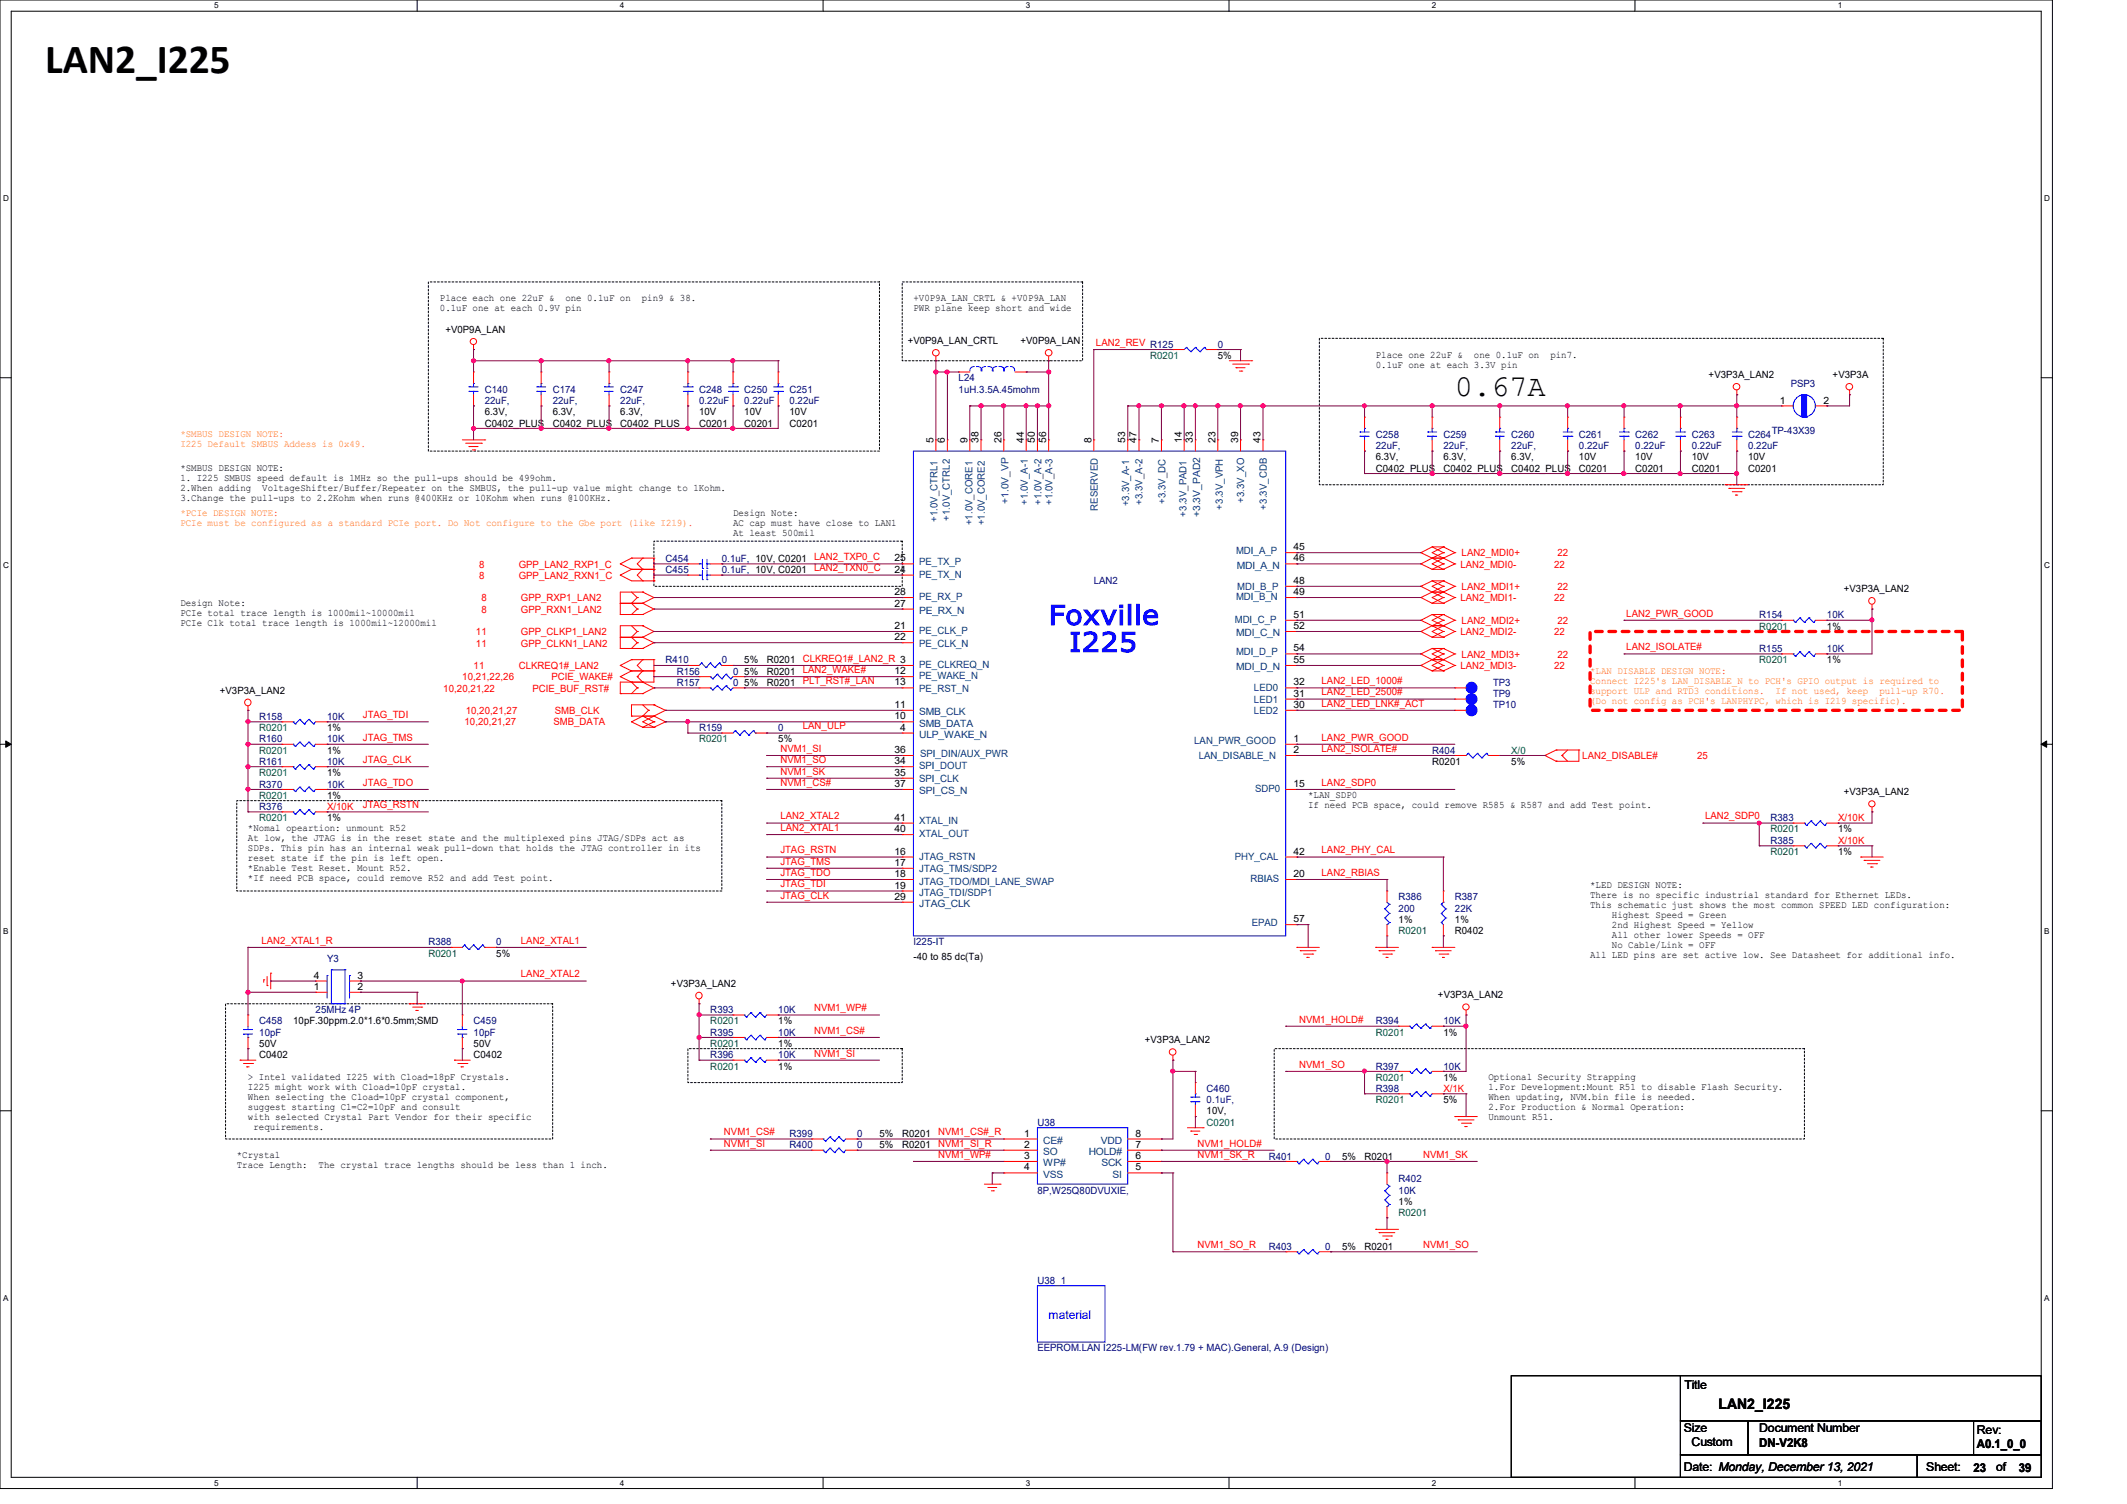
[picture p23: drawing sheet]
<svg xmlns="http://www.w3.org/2000/svg" width="297mm" height="210mm" viewBox="0 0 297 210" stroke-linecap="round" stroke-linejoin="round" font-family="sans-serif">
<defs><g id="words">
<text font-size="5.8" x="6.3" y="10.2">LAN2_I225</text>
<text font-size="4.2" x="203.2" y="55.3">0.67A</text>
<g font-size="3.8" fill="#00f">
<text x="146.4" y="87.2">Foxville</text>
<text x="149.3" y="91">I225</text>
</g>
<text font-size="2" x="240" y="196.7">LAN2_I225</text>
<text font-size="1.7" fill="#00f" x="146.4" y="184.2">material</text>
<g font-size="1.7">
<text x="235.2" y="194">Title</text>
<text x="235.1" y="199.9">Size</text>
<text x="236.2" y="202">Custom</text>
<text x="245.7" y="199.9">Document Number</text>
<text x="245.7" y="202">DN-V2K8</text>
<text x="276" y="200.2">Rev:</text>
<text x="276.1" y="202.2">A0.1_0_0</text>
<text x="235.1" y="205.4">Date: Monday, December 13, 2021</text>
<text x="269" y="205.4">Sheet:</text>
<text x="275.6" y="205.5">23</text>
<text x="278.7" y="205.4">of</text>
<text x="281.9" y="205.5">39</text>
</g>
<g font-size="1.4">
<text x="61.4" y="42.1">Place each one 22uF &amp;</text>
<text x="61.4" y="43.5">0.1uF one at each 0.9V pin</text>
<text x="62.2" y="46.5">+V0P9A_LAN</text>
<text x="78.9" y="42.1">one 0.1uF on</text>
<text x="89.6" y="42.1">pin9 &amp; 38.</text>
<text x="127.6" y="42.1">+V0P9A_LAN_CRTL &amp; +V0P9A_LAN</text>
<text x="127.6" y="43.5">PWR plane keep short and wide</text>
<text x="126.7" y="48.1">+V0P9A_LAN_CRTL</text>
<text x="142.5" y="48.1">+V0P9A_LAN</text>
<text x="170.1" y="50.1">5%</text>
<text x="192.1" y="50">Place one 22uF &amp;</text>
<text x="192.1" y="51.3">0.1uF one at each 3.3V pin</text>
<text x="205.8" y="50">one 0.1uF on</text>
<text x="216.5" y="50">pin7.</text>
<text x="238.6" y="52.8">+V3P3A_LAN2</text>
<text x="255.9" y="52.8">+V3P3A</text>
<text x="67.7" y="59.6">C0402_PLUS</text>
<text x="67.7" y="58">6.3V,</text>
<text x="77.2" y="59.6">C0402_PLUS</text>
<text x="77.2" y="58">6.3V,</text>
<text x="86.6" y="59.6">C0402_PLUS</text>
<text x="86.6" y="58">6.3V,</text>
<text x="97.6" y="58">10V</text>
<text x="97.6" y="59.6">C0201</text>
<text x="103.9" y="58">10V</text>
<text x="103.9" y="59.6">C0201</text>
<text x="110.2" y="58">10V</text>
<text x="110.2" y="59.6">C0201</text>
<text x="248.5" y="56.3">1</text>
<text x="254.6" y="56.3">2</text>
<text x="25.2" y="65.7">*SMBUS DESIGN NOTE:</text>
<text x="130.3" y="61.9" transform="rotate(-90 130.3 61.9)">5</text>
<text x="132" y="61.9" transform="rotate(-90 132 61.9)">6</text>
<text x="135.1" y="61.9" transform="rotate(-90 135.1 61.9)">9</text>
<text x="136.6" y="61.9" transform="rotate(-90 136.6 61.9)">38</text>
<text x="139.8" y="61.9" transform="rotate(-90 139.8 61.9)">26</text>
<text x="143" y="61.9" transform="rotate(-90 143 61.9)">44</text>
<text x="144.5" y="61.9" transform="rotate(-90 144.5 61.9)">50</text>
<text x="146.1" y="61.9" transform="rotate(-90 146.1 61.9)">56</text>
<text x="152.4" y="61.9" transform="rotate(-90 152.4 61.9)">8</text>
<text x="157.1" y="61.9" transform="rotate(-90 157.1 61.9)">53</text>
<text x="158.7" y="61.9" transform="rotate(-90 158.7 61.9)">47</text>
<text x="161.8" y="61.9" transform="rotate(-90 161.8 61.9)">7</text>
<text x="165" y="61.9" transform="rotate(-90 165 61.9)">14</text>
<text x="166.6" y="61.9" transform="rotate(-90 166.6 61.9)">33</text>
<text x="169.7" y="61.9" transform="rotate(-90 169.7 61.9)">23</text>
<text x="172.9" y="61.9" transform="rotate(-90 172.9 61.9)">39</text>
<text x="176" y="61.9" transform="rotate(-90 176 61.9)">43</text>
<text x="192.1" y="65.9">C0402_PLUS</text>
<text x="192.1" y="64.3">6.3V,</text>
<text x="201.6" y="65.9">C0402_PLUS</text>
<text x="201.6" y="64.3">6.3V,</text>
<text x="211" y="65.9">C0402_PLUS</text>
<text x="211" y="64.3">6.3V,</text>
<text x="220.5" y="64.3">10V</text>
<text x="220.5" y="65.9">C0201</text>
<text x="228.3" y="64.3">10V</text>
<text x="228.3" y="65.9">C0201</text>
<text x="236.2" y="64.3">10V</text>
<text x="236.2" y="65.9">C0201</text>
<text x="244.1" y="64.3">10V</text>
<text x="244.1" y="65.9">C0201</text>
<text x="25.2" y="67.1">1. I225 SMBUS speed default is 1MHz so the pull-ups should be 499ohm.</text>
<text x="25.2" y="68.5">2.When adding</text>
<text x="25.2" y="69.9">3.Change the pull-ups to 2.2Kohm when runs @400KHz or 10Kohm when runs @100KHz.</text>
<text x="36.6" y="68.5">VoltageShifter/Buffer/Repeater on the SMBUS, the pull-up value might change to 1Kohm.</text>
<text x="102.4" y="72">Design Note:</text>
<text x="102.4" y="73.4">AC cap must have close to LAN1</text>
<text x="102.4" y="74.8">At least 500mil</text>
<text x="180.6" y="76.8">45</text>
<text x="124.9" y="78.4">25</text>
<text x="124.9" y="80">24</text>
<text x="124.9" y="83.1">28</text>
<text x="180.6" y="78.4">46</text>
<text x="180.6" y="81.5">48</text>
<text x="180.6" y="83.1">49</text>
<text x="257.5" y="82.7">+V3P3A_LAN2</text>
<text x="25.2" y="84.6">Design Note:</text>
<text x="25.2" y="86">PCIe total trace length is 1000mil~10000mil</text>
<text x="25.2" y="87.4">PCIe Clk total trace length is 1000mil~12000mil</text>
<text x="124.9" y="84.7">27</text>
<text x="124.9" y="87.8">21</text>
<text x="124.9" y="89.4">22</text>
<text x="180.6" y="86.3">51</text>
<text x="180.6" y="87.8">52</text>
<text x="255.1" y="87.9">1%</text>
<text x="103.9" y="94.2">5%</text>
<text x="103.9" y="95.8">5%</text>
<text x="103.9" y="92.6">5%</text>
<text x="107.1" y="94.2">R0201</text>
<text x="107.1" y="95.8">R0201</text>
<text x="107.1" y="92.6">R0201</text>
<text x="124.9" y="94.1">12</text>
<text x="124.9" y="95.7">13</text>
<text x="180.6" y="91">54</text>
<text x="180.6" y="92.6">55</text>
<text x="180.6" y="95.7">32</text>
<text x="255.1" y="92.6">1%</text>
<text x="30.7" y="96.9">+V3P3A_LAN2</text>
<text x="124.9" y="98.8">11</text>
<text x="124.9" y="100.5">10</text>
<text x="180.6" y="98.8">30</text>
<text x="180.6" y="97.3">31</text>
<text x="45.7" y="102.1">1%</text>
<text x="45.7" y="105.2">1%</text>
<text x="108.7" y="103.7">5%</text>
<text x="124.9" y="105.2">36</text>
<text x="124.9" y="106.7">34</text>
<text x="125.7" y="102">4</text>
<text x="180.6" y="105.2">2</text>
<text x="180.6" y="103.6">1</text>
<text x="200" y="106.8">R0201</text>
<text x="211" y="106.8">5%</text>
<text x="45.7" y="111.5">1%</text>
<text x="45.7" y="108.4">1%</text>
<text x="124.9" y="108.3">35</text>
<text x="124.9" y="109.9">37</text>
<text x="180.6" y="109.9">15</text>
<text x="182.7" y="111.4">*LAN_SDP0</text>
<text x="182.7" y="112.8">If need PCB space, could remove R585 &amp; R587 and add Test point.</text>
<text x="257.5" y="111.1">+V3P3A_LAN2</text>
<text x="34.6" y="116.1">*Nomal opeartion: unmount R52</text>
<text x="34.6" y="117.5">At low, the JTAG is in the reset state and the multiplexed pins JTAG/SDPs act as</text>
<text x="34.6" y="118.9">SDPs. This pin has an internal weak pull-down that holds the JTAG controller in its</text>
<text x="45.7" y="114.7">1%</text>
<text x="124.9" y="116.2">40</text>
<text x="124.9" y="114.6">41</text>
<text x="124.9" y="119.3">16</text>
<text x="180.6" y="119.3">42</text>
<text x="256.7" y="116.2">1%</text>
<text x="256.7" y="119.4">1%</text>
<text x="34.6" y="120.3">reset state if the pin is left open.</text>
<text x="34.6" y="121.7">*Enable Test Reset. Mount R52.</text>
<text x="34.6" y="123.1">*If need PCB space, could remove R52 and add Test point.</text>
<text x="124.9" y="124.1">19</text>
<text x="124.9" y="125.6">29</text>
<text x="124.9" y="120.9">17</text>
<text x="124.9" y="122.5">18</text>
<text x="180.6" y="122.5">20</text>
<text x="222" y="123.9">*LED DESIGN NOTE:</text>
<text x="222" y="125.3">There is no specific industrial standard for Ethernet LEDs.</text>
<text x="180.6" y="128.8">57</text>
<text x="195.3" y="128.9">1%</text>
<text x="203.2" y="128.9">1%</text>
<text x="203.2" y="130.4">R0402</text>
<text x="222" y="126.7">This schematic just shows the most common SPEED LED configuration:</text>
<text x="225.1" y="128.1">Highest Speed = Green</text>
<text x="225.1" y="129.5">2nd Highest Speed = Yellow</text>
<text x="225.1" y="130.9">All other lower Speeds = OFF</text>
<text x="43.8" y="136.6">4</text>
<text x="49.9" y="136.6">3</text>
<text x="69.3" y="133.6">5%</text>
<text x="93.7" y="137.8">+V3P3A_LAN2</text>
<text x="127.6" y="134.1">-40 to 85 dc(Ta)</text>
<text x="222" y="133.7">All LED pins are set active low. See Datasheet for additional info.</text>
<text x="225.1" y="132.3">No Cable/Link = OFF</text>
<text x="40.9" y="143">10pF.30ppm.2.0*1.6*0.5mm;SMD</text>
<text x="43.8" y="138.2">1</text>
<text x="49.9" y="138.2">2</text>
<text x="108.7" y="143">1%</text>
<text x="200.8" y="139.4">+V3P3A_LAN2</text>
<text x="36.2" y="146.2">50V</text>
<text x="36.2" y="147.7">C0402</text>
<text x="66.1" y="146.2">50V</text>
<text x="66.1" y="147.7">C0402</text>
<text x="108.7" y="146.2">1%</text>
<text x="108.7" y="149.3">1%</text>
<text x="159.9" y="145.7">+V3P3A_LAN2</text>
<text x="201.6" y="144.6">1%</text>
<text x="34.6" y="150.7">&gt; Intel validated I225 with Cload=18pF Crystals.</text>
<text x="34.6" y="152.1">I225 might work with Cload=10pF crystal.</text>
<text x="34.6" y="153.5">When selecting the Cload=10pF crystal component,</text>
<text x="34.6" y="154.9">suggest starting C1=C2=10pF and consult</text>
<text x="168.5" y="155.6">10V,</text>
<text x="201.6" y="150.9">1%</text>
<text x="201.6" y="154">5%</text>
<text x="207.9" y="150.7">Optional Security Strapping</text>
<text x="207.9" y="152.1">1.For Development:Mount R51 to disable Flash Security.</text>
<text x="207.9" y="153.5">When updating, NVM.bin file is needed.</text>
<text x="207.9" y="154.9">2.For Production &amp; Normal Operation:</text>
<text x="33.1" y="161.8">*Crystal</text>
<text x="34.6" y="156.3">with selected Crystal Part Vendor for their specific</text>
<text x="35.4" y="157.7">requirements.</text>
<text x="122.8" y="158.8">5%</text>
<text x="122.8" y="160.4">5%</text>
<text x="126" y="158.8">R0201</text>
<text x="126" y="160.4">R0201</text>
<text x="143" y="158.7">1</text>
<text x="143" y="160.3">2</text>
<text x="143" y="161.8">3</text>
<text x="158.6" y="161.8">6</text>
<text x="158.6" y="160.3">7</text>
<text x="158.6" y="158.7">8</text>
<text x="187.4" y="161.9">5%</text>
<text x="190.5" y="161.9">R0201</text>
<text x="207.9" y="156.3">Unmount R51.</text>
<text x="33.1" y="163.2">Trace Length:</text>
<text x="44.5" y="163.2">The crystal trace lengths should be less than 1 inch.</text>
<text x="143" y="163.4">4</text>
<text x="158.6" y="163.4">5</text>
<text x="195.3" y="168.2">1%</text>
<text x="187.4" y="174.5">5%</text>
<text x="190.5" y="174.5">R0201</text>
</g>
<g font-size="1.4" fill="#000080">
<text x="133.9" y="53.3">L24</text>
<text x="170.1" y="48.6">0</text>
<text x="67.7" y="54.9">C140</text>
<text x="67.7" y="56.4">22uF,</text>
<text x="77.2" y="54.9">C174</text>
<text x="77.2" y="56.4">22uF,</text>
<text x="86.6" y="54.9">C247</text>
<text x="86.6" y="56.4">22uF,</text>
<text x="97.6" y="54.9">C248</text>
<text x="97.6" y="56.4">0.22uF</text>
<text x="103.9" y="54.9">C250</text>
<text x="103.9" y="56.4">0.22uF</text>
<text x="110.2" y="54.9">C251</text>
<text x="110.2" y="56.4">0.22uF</text>
<text x="133.9" y="54.9">1uH.3.5A.45mohm</text>
<text x="250.1" y="54.1">PSP3</text>
<text x="192.1" y="61.1">C258</text>
<text x="192.1" y="62.7">22uF,</text>
<text x="201.6" y="61.1">C259</text>
<text x="201.6" y="62.7">22uF,</text>
<text x="211" y="61.1">C260</text>
<text x="211" y="62.7">22uF,</text>
<text x="220.5" y="61.1">C261</text>
<text x="220.5" y="62.7">0.22uF</text>
<text x="228.3" y="61.1">C262</text>
<text x="228.3" y="62.7">0.22uF</text>
<text x="236.2" y="61.1">C263</text>
<text x="236.2" y="62.7">0.22uF</text>
<text x="244.1" y="61.1">C264</text>
<text x="244.1" y="62.7">0.22uF</text>
<text x="247.4" y="60.5">TP-43X39</text>
<text x="92.9" y="78.5">C454</text>
<text x="92.9" y="80.1">C455</text>
<text x="100.8" y="78.5">0.1uF, 10V, C0201</text>
<text x="100.8" y="80.1">0.1uF, 10V, C0201</text>
<text x="152.7" y="81.6">LAN2</text>
<text x="245.7" y="86.4">R154</text>
<text x="255.1" y="86.4">10K</text>
<text x="92.9" y="92.6">R410</text>
<text x="94.5" y="94.2">R156</text>
<text x="94.5" y="95.8">R157</text>
<text x="100.8" y="92.6">0</text>
<text x="102.4" y="94.2">0</text>
<text x="102.4" y="95.8">0</text>
<text x="208.5" y="95.8">TP3</text>
<text x="245.7" y="91.1">R155</text>
<text x="255.1" y="91.1">10K</text>
<text x="36.2" y="100.5">R158</text>
<text x="45.7" y="100.5">10K</text>
<text x="208.5" y="98.9">TP10</text>
<text x="208.5" y="97.4">TP9</text>
<text x="36.2" y="103.7">R160</text>
<text x="36.2" y="106.8">R161</text>
<text x="45.7" y="103.7">10K</text>
<text x="45.7" y="106.8">10K</text>
<text x="97.6" y="102.1">R159</text>
<text x="108.7" y="102.1">0</text>
<text x="200" y="105.2">R404</text>
<text x="36.2" y="113.1">R376</text>
<text x="36.2" y="110">R370</text>
<text x="45.7" y="110">10K</text>
<text x="247.2" y="114.7">R383</text>
<text x="247.2" y="117.9">R385</text>
<text x="195.3" y="125.7">R386</text>
<text x="203.2" y="125.7">R387</text>
<text x="59.8" y="132">R388</text>
<text x="69.3" y="132">0</text>
<text x="127.6" y="132">I225-IT</text>
<text x="195.3" y="127.3">200</text>
<text x="203.2" y="127.3">22K</text>
<text x="45.7" y="134.4">Y3</text>
<text x="36.2" y="143">C458</text>
<text x="44.1" y="141.5">25MHz 4P</text>
<text x="66.1" y="143">C459</text>
<text x="99.2" y="141.5">R393</text>
<text x="108.7" y="141.5">10K</text>
<text x="192.1" y="143">R394</text>
<text x="201.6" y="143">10K</text>
<text x="36.2" y="144.6">10pF</text>
<text x="66.1" y="144.6">10pF</text>
<text x="99.2" y="144.6">R395</text>
<text x="99.2" y="147.7">R396</text>
<text x="108.7" y="144.6">10K</text>
<text x="108.7" y="147.7">10K</text>
<text x="192.1" y="149.3">R397</text>
<text x="201.6" y="149.3">10K</text>
<text x="168.5" y="152.5">C460</text>
<text x="168.5" y="154">0.1uF,</text>
<text x="192.1" y="152.5">R398</text>
<text x="110.2" y="158.8">R399</text>
<text x="110.2" y="160.4">R400</text>
<text x="119.7" y="158.8">0</text>
<text x="119.7" y="160.4">0</text>
<text x="144.9" y="157.2">U38</text>
<text x="177.2" y="161.9">R401</text>
<text x="185" y="161.9">0</text>
<text x="144.9" y="166.7">8P,W25Q80DVUXIE,</text>
<text x="195.3" y="165.1">R402</text>
<text x="195.3" y="166.7">10K</text>
<text x="144.9" y="179.2">U38_1</text>
<text x="177.2" y="174.5">R403</text>
<text x="185" y="174.5">0</text>
<text x="144.9" y="188.7">EEPROM.LAN I225-LM(FW rev.1.79 + MAC).General, A.9 (Design)</text>
</g>
<g font-size="1.4" fill="#f00">
<text x="153" y="48.3">LAN2_REV R125</text>
<text x="204.1" y="77.7">LAN2_MDI0+</text>
<text x="217.5" y="77.7">22</text>
<text x="66.9" y="79.2">8</text>
<text x="66.9" y="80.8">8</text>
<text x="67.2" y="84">8</text>
<text x="72.4" y="79.2">GPP_LAN2_RXP1_C</text>
<text x="72.4" y="80.8">GPP_LAN2_RXN1_C</text>
<text x="72.7" y="84">GPP_RXP1_LAN2</text>
<text x="113.7" y="79.8">LAN2_TXN0_C</text>
<text x="113.7" y="78.2">LAN2_TXP0_C</text>
<text x="203.9" y="79.2">LAN2_MDI0-</text>
<text x="203.9" y="84">LAN2_MDI1-</text>
<text x="204.1" y="82.4">LAN2_MDI1+</text>
<text x="217" y="79.2">22</text>
<text x="217" y="84">22</text>
<text x="217.5" y="82.4">22</text>
<text x="66.5" y="88.7">11</text>
<text x="67.2" y="85.6">8</text>
<text x="72.7" y="88.7">GPP_CLKP1_LAN2</text>
<text x="72.7" y="85.6">GPP_RXN1_LAN2</text>
<text x="203.9" y="88.7">LAN2_MDI2-</text>
<text x="204.1" y="87.1">LAN2_MDI2+</text>
<text x="217" y="88.7">22</text>
<text x="217.5" y="87.1">22</text>
<text x="227.1" y="86.1">LAN2_PWR_GOOD</text>
<text x="64.6" y="95">10,21,22,26</text>
<text x="66.1" y="93.4">11</text>
<text x="66.5" y="90.3">11</text>
<text x="72.4" y="93.4">CLKREQ1#_LAN2</text>
<text x="72.7" y="90.3">GPP_CLKN1_LAN2</text>
<text x="77" y="95">PCIE_WAKE#</text>
<text x="112.1" y="94">LAN2_WAKE#</text>
<text x="112.1" y="95.5">PLT_RST#_LAN</text>
<text x="112.1" y="92.4">CLKREQ1#_LAN2_R 3</text>
<text x="184.5" y="95.5">LAN2_LED_1000#</text>
<text x="203.9" y="93.4">LAN2_MDI3-</text>
<text x="204.1" y="91.9">LAN2_MDI3+</text>
<text x="217" y="93.4">22</text>
<text x="217.5" y="91.9">22</text>
<text x="227.1" y="90.8">LAN2_ISOLATE#</text>
<text x="50.7" y="100.3">JTAG_TDI</text>
<text x="61.9" y="96.6">10,20,21,22</text>
<text x="64.9" y="101.3">10,20,21,27</text>
<text x="65" y="99.7">10,20,21,27</text>
<text x="74.3" y="96.6">PCIE_BUF_RST#</text>
<text x="77.3" y="101.3">SMB_DATA</text>
<text x="77.5" y="99.7">SMB_CLK</text>
<text x="112.1" y="101.9">LAN_ULP</text>
<text x="184.5" y="98.7">LAN2_LED_LNK#_ACT</text>
<text x="184.5" y="97.1">LAN2_LED_2500#</text>
<text x="50.7" y="103.4">JTAG_TMS</text>
<text x="50.7" y="106.6">JTAG_CLK</text>
<text x="109" y="105">NVM1_SI</text>
<text x="109" y="106.6">NVM1_SO</text>
<text x="184.5" y="103.4">LAN2_PWR_GOOD</text>
<text x="184.5" y="105">LAN2_ISOLATE#</text>
<text x="220.9" y="106">LAN2_DISABLE#</text>
<text x="237" y="106">25</text>
<text x="45.7" y="113.1">X/10K</text>
<text x="50.7" y="112.9">JTAG_RSTN</text>
<text x="50.7" y="109.7">JTAG_TDO</text>
<text x="109" y="108.2">NVM1_SK</text>
<text x="109" y="109.7">NVM1_CS#</text>
<text x="184.5" y="109.7">LAN2_SDP0</text>
<text x="109" y="119.2">JTAG_RSTN</text>
<text x="109" y="114.4">LAN2_XTAL2</text>
<text x="109" y="116">LAN2_XTAL1</text>
<text x="184.5" y="119.2">LAN2_PHY_CAL</text>
<text x="238.1" y="114.4">LAN2_SDP0</text>
<text x="256.7" y="114.7">X/10K</text>
<text x="256.7" y="117.9">X/10K</text>
<text x="109" y="120.7">JTAG_TMS</text>
<text x="109" y="122.3">JTAG_TDO</text>
<text x="109" y="123.9">JTAG_TDI</text>
<text x="109" y="125.5">JTAG_CLK</text>
<text x="184.5" y="122.3">LAN2_RBIAS</text>
<text x="36.5" y="131.8">LAN2_XTAL1_R</text>
<text x="72.7" y="131.8">LAN2_XTAL1</text>
<text x="72.7" y="136.5">LAN2_XTAL2</text>
<text x="113.7" y="141.2">NVM1_WP#</text>
<text x="181.4" y="142.8">NVM1_HOLD#</text>
<text x="113.7" y="147.5">NVM1_SI</text>
<text x="113.7" y="144.4">NVM1_CS#</text>
<text x="181.4" y="149.1">NVM1_SO</text>
<text x="201.6" y="152.5">X/1K</text>
<text x="101.1" y="160.1">NVM1_SI</text>
<text x="101.1" y="158.5">NVM1_CS#</text>
<text x="131" y="160.1">NVM1_SI_R</text>
<text x="131" y="158.5">NVM1_CS#_R</text>
<text x="131" y="161.7">NVM1_WP#</text>
<text x="167.2" y="160.1">NVM1_HOLD#</text>
<text x="167.2" y="161.7">NVM1_SK_R</text>
<text x="198.7" y="161.7">NVM1_SK</text>
<text x="167.2" y="174.3">NVM1_SO_R</text>
<text x="198.7" y="174.3">NVM1_SO</text>
</g>
<g font-size="1.4" fill="#008000">
<text x="160.6" y="50.1">R0201</text>
<text x="245.7" y="87.9">R0201</text>
<text x="245.7" y="92.6">R0201</text>
<text x="36.2" y="102.1">R0201</text>
<text x="36.2" y="105.2">R0201</text>
<text x="97.6" y="103.7">R0201</text>
<text x="211" y="105.2">X/0</text>
<text x="36.2" y="111.5">R0201</text>
<text x="36.2" y="108.4">R0201</text>
<text x="36.2" y="114.7">R0201</text>
<text x="247.2" y="116.2">R0201</text>
<text x="247.2" y="119.4">R0201</text>
<text x="195.3" y="130.4">R0201</text>
<text x="59.8" y="133.6">R0201</text>
<text x="99.2" y="143">R0201</text>
<text x="99.2" y="146.2">R0201</text>
<text x="99.2" y="149.3">R0201</text>
<text x="192.1" y="144.6">R0201</text>
<text x="192.1" y="150.9">R0201</text>
<text x="192.1" y="154">R0201</text>
<text x="168.5" y="157.2">C0201</text>
<text x="195.3" y="169.8">R0201</text>
</g>
<g font-size="1.4" fill="#ff8000">
<text x="25.2" y="61">*SMBUS DESIGN NOTE:</text>
<text x="25.2" y="62.4">I225 Default SMBUS Addess is 0x49.</text>
<text x="25.2" y="72">*PCIe DESIGN NOTE:</text>
<text x="25.2" y="73.4">PCIe must be configured as a standard PCIe port. Do Not configure to the Gbe port (like I219).</text>
<text x="222" y="94.1">*LAN DISABLE DESIGN NOTE:</text>
<text x="222" y="95.5">Connect I225's LAN_DISABLE_N to PCH's GPIO output is required to</text>
<text x="222" y="96.9">support ULP and RTD3 conditions.</text>
<text x="222" y="98.3">(Do not config as PCH's LANPHYPC, which is I219 specific).</text>
<text x="247.9" y="96.9">If not used, keep</text>
<text x="262.4" y="96.9">pull-up R70.</text>
</g>
<g font-size="1.4" fill="#004080">
<text x="140.8" y="70.4" transform="rotate(-90 140.8 70.4)">+1.0V_VP</text>
<text x="143.5" y="70.5" transform="rotate(-90 143.5 70.5)">+1.0V_A-1</text>
<text x="145.4" y="70.5" transform="rotate(-90 145.4 70.5)">+1.0V_A-2</text>
<text x="147" y="70.5" transform="rotate(-90 147 70.5)">+1.0V_A-3</text>
<text x="153.3" y="71.3" transform="rotate(-90 153.3 71.3)">RESERVED</text>
<text x="157.7" y="70.7" transform="rotate(-90 157.7 70.7)">+3.3V_A-1</text>
<text x="159.6" y="70.5" transform="rotate(-90 159.6 70.5)">+3.3V_A-2</text>
<text x="162.7" y="70.4" transform="rotate(-90 162.7 70.4)">+3.3V_DC</text>
<text x="170.8" y="71.2" transform="rotate(-90 170.8 71.2)">+3.3V_VPH</text>
<text x="173.7" y="70.2" transform="rotate(-90 173.7 70.2)">+3.3V_XO</text>
<text x="176.9" y="71.2" transform="rotate(-90 176.9 71.2)">+3.3V_CDB</text>
<text x="130.9" y="72.9" transform="rotate(-90 130.9 72.9)">+1.0V_CTRL1</text>
<text x="132.6" y="72.7" transform="rotate(-90 132.6 72.7)">+1.0V_CTRL2</text>
<text x="135.8" y="73.4" transform="rotate(-90 135.8 73.4)">+1.0V_CORE1</text>
<text x="137.5" y="73.4" transform="rotate(-90 137.5 73.4)">+1.0V_CORE2</text>
<text x="165.7" y="72.1" transform="rotate(-90 165.7 72.1)">+3.3V_PAD1</text>
<text x="167.6" y="72.2" transform="rotate(-90 167.6 72.2)">+3.3V_PAD2</text>
<text x="172.6" y="77.4">MDI_A_P</text>
<text x="128.4" y="79">PE_TX_P</text>
<text x="128.4" y="80.7">PE_TX_N</text>
<text x="128.4" y="83.8">PE_RX_P</text>
<text x="172.6" y="83.8">MDI_B_N</text>
<text x="172.7" y="79.4">MDI_A_N</text>
<text x="172.8" y="82.4">MDI_B_P</text>
<text x="128.4" y="85.7">PE_RX_N</text>
<text x="128.4" y="88.6">PE_CLK_P</text>
<text x="172.4" y="87">MDI_C_P</text>
<text x="172.6" y="88.9">MDI_C_N</text>
<text x="128.4" y="90.3">PE_CLK_N</text>
<text x="128.4" y="94.8">PE_WAKE_N</text>
<text x="128.4" y="93.3">PE_CLKREQ_N</text>
<text x="172.6" y="91.5">MDI_D_P</text>
<text x="172.6" y="93.6">MDI_D_N</text>
<text x="128.4" y="99.9">SMB_CLK</text>
<text x="128.4" y="101.5">SMB_DATA</text>
<text x="128.4" y="96.6">PE_RST_N</text>
<text x="175.1" y="99.7">LED2</text>
<text x="175.1" y="98.2">LED1</text>
<text x="175.1" y="96.4">LED0</text>
<text x="128.4" y="103">ULP_WAKE_N</text>
<text x="128.4" y="107.4">SPI_DOUT</text>
<text x="128.5" y="105.7">SPI_DIN/AUX_PWR</text>
<text x="166.8" y="103.8">LAN_PWR_GOOD</text>
<text x="167.4" y="106">LAN_DISABLE_N</text>
<text x="128.4" y="110.9">SPI_CS_N</text>
<text x="128.4" y="109.2">SPI_CLK</text>
<text x="175.3" y="110.6">SDP0</text>
<text x="128.4" y="116.9">XTAL_OUT</text>
<text x="128.4" y="115">XTAL_IN</text>
<text x="128.4" y="125.1">JTAG_TDI/SDP1</text>
<text x="128.4" y="121.8">JTAG_TMS/SDP2</text>
<text x="128.4" y="123.5">JTAG_TDO/MDI_LANE_SWAP</text>
<text x="128.4" y="120.1">JTAG_RSTN</text>
<text x="172.4" y="120.1">PHY_CAL</text>
<text x="174.6" y="123.2">RBIAS</text>
<text x="128.4" y="126.7">JTAG_CLK</text>
<text x="174.8" y="129.3">EPAD</text>
<text x="145.7" y="159.7">CE#</text>
<text x="145.7" y="161.3">SO</text>
<text x="152" y="161.3">HOLD#</text>
<text x="153.7" y="159.7">VDD</text>
<text x="145.7" y="162.9">WP#</text>
<text x="145.7" y="164.5">VSS</text>
<text x="153.8" y="162.9">SCK</text>
<text x="155.4" y="164.5">SI</text>
</g>
<g font-size="1.1">
<text x="29.9" y="1.1">5</text>
<text x="86.6" y="1.1">4</text>
<text x="143.3" y="1.1">3</text>
<text x="199.9" y="1.1">2</text>
<text x="256.6" y="1.1">1</text>
<text x=".4" y="28.1">D</text>
<text x="285.5" y="28.1">D</text>
<text x=".4" y="79.3">C</text>
<text x="285.5" y="79.3">C</text>
<text x=".4" y="130.5">B</text>
<text x="285.5" y="130.5">B</text>
<text x=".4" y="181.7">A</text>
<text x="285.5" y="181.7">A</text>
<text x="29.9" y="207.4">5</text>
<text x="86.6" y="207.4">4</text>
<text x="143.3" y="207.4">3</text>
<text x="199.9" y="207.4">2</text>
<text x="256.6" y="207.4">1</text>
</g>
</g></defs>
<path d="M0 0h286.6v207.9h-286.6zM1.6 1.6h283.4v204.7h-283.4z" fill="none" stroke="#000" stroke-width=".14"/>
<g fill="#fff">
<path d="M29.9 .2h.6v1.2h-.6z"/>
<path d="M29.9 206.5h.6v1.1h-.6z"/>
</g>
<path d="M58.3 0v1.6M58.3 206.3v1.6" fill="none" stroke="#000" stroke-width=".14"/>
<g fill="#fff">
<path d="M86.6 .2h.6v1.2h-.6z"/>
<path d="M86.6 206.5h.6v1.1h-.6z"/>
</g>
<path d="M114.9 0v1.6M114.9 206.3v1.6" fill="none" stroke="#000" stroke-width=".14"/>
<g fill="#fff">
<path d="M143.3 .2h.5v1.2h-.5z"/>
<path d="M143.3 206.5h.5v1.1h-.5z"/>
</g>
<path d="M171.6 0v1.6M171.6 206.3v1.6" fill="none" stroke="#000" stroke-width=".14"/>
<g fill="#fff">
<path d="M199.9 .2h.6v1.2h-.6z"/>
<path d="M199.9 206.5h.6v1.1h-.6z"/>
</g>
<path d="M228.3 0v1.6M228.3 206.3v1.6" fill="none" stroke="#000" stroke-width=".14"/>
<g fill="#fff">
<path d="M256.6 .2h.6v1.2h-.6z"/>
<path d="M256.6 206.5h.6v1.1h-.6z"/>
<path d="M.4 27.1h.8v1.2h-.8z"/>
<path d="M285.5 27.1h.7v1.2h-.7z"/>
<path d="M.4 78.3h.8v1.2h-.8z"/>
<path d="M285.5 78.3h.7v1.2h-.7z"/>
</g>
<path d="M0 52.7h1.6M285 52.7h1.6" fill="none" stroke="#000" stroke-width=".14"/>
<g fill="#fff">
<path d="M.4 129.5h.7v1.2h-.7z"/>
<path d="M285.5 129.5h.7v1.2h-.7z"/>
</g>
<path d="M0 103.9h1.6M285 103.9h1.6" fill="none" stroke="#000" stroke-width=".14"/>
<path d="M.8 103.5l.8 .4-.8 .5zM285 103.9l.8-.4v.9z" fill="#000" stroke="#000" stroke-width=".14"/>
<g fill="#fff">
<path d="M.4 180.7h.7v1.2h-.7z"/>
<path d="M285.5 180.7h.7v1.2h-.7z"/>
</g>
<path d="M0 155.1h1.6M285 155.1h1.6M211 192.1h23.7v14.2h-23.7zM234.7 198.4h9.4v4.8h-9.4zM234.7 192.1h50.3v6.3h-50.3zM244.1 198.4h40.9v4.8h-40.9zM275.6 198.4h9.4v4.8h-9.4zM234.7 203.2h33v3.1h-33zM267.7 203.2h17.3v3.1h-17.3z" fill="none" stroke="#000" stroke-width=".14"/>
<path d="M59.8 39.4h63v23.6h-63zM126 39.4h25.2v11h-25.2zM184.2 47.2h78.8v20.5h-78.8zM91.3 75.6h34.7v6.3h-34.7zM33.1 111.8h67.7v12.6h-67.7zM31.5 140.2h45.7v18.8h-45.7zM96.1 146.4h29.9v4.8h-29.9zM177.9 146.4h74.1v12.6h-74.1z" fill="none" stroke="#000" stroke-width=".14" stroke-dasharray=".3"/>
<path d="M222 88.2h52v11h-52z" fill="none" stroke="#f00" stroke-width=".47" stroke-dasharray=".9 .9"/>
<g fill="none" stroke="#f00" stroke-width=".14">
<path d="M66.1 48.8h.1M66.1 56.7h.1M66.1 51.9h.1M66.1 48.2v.6M66.1 51.9v1.7M66.1 55.1v1.6M75.6 56.7h.1M75.6 51.9h.1M75.6 51.9v1.7M75.6 55.1v1.6M85 56.7h.1M85 51.9h.1"/>
<path d="M85 51.9v1.7M85 55.1v1.6M96.1 56.7h.1M96.1 51.9h.1M96.1 51.9v1.7M96.1 55.1v1.6M102.4 56.7h.1M102.4 51.9h.1M102.4 51.9v1.7M102.4 55.1v1.6M108.7 56.7h.1M108.7 51.9h.1"/>
<path d="M108.7 51.9v1.7M108.7 55.1v1.6M130.7 50.4h.1M130.7 49.7v.7M133.9 51.9h.1M133.9 51.9h1.5M141.7 51.9h1.6M143.3 51.9h.1M146.4 50.4h.1M146.4 49.7v.7M163.8 48.8h.1M163.8 48.8h1.6"/>
<path d="M168.5 48.8h1.6M170.1 48.8h.1M171.7 50.4h3.1M172.1 50.8h2.2M172.6 51.4h.1M172.6 51.4h1.3M173.1 51.8h.3M173.4 51.8h.1M174.3 50.8h.1M174.8 50.4h.1M190.5 58.3h.1M190.5 58.3v1.5"/>
<path d="M200 58.3h.1M200 58.3v1.5M209.4 58.3h.1M209.4 58.3v1.5M218.9 58.3h.1M218.9 58.3v1.5M226.8 58.3h.1M226.8 58.3v1.5M234.7 58.3h.1M234.7 58.3v1.5M242.5 55.1h.1M242.5 58.3h.1"/>
<path d="M242.5 54.5v.6M242.5 58.3v1.5M248.8 56.7h.1M248.8 56.7h1.6M253.5 56.7h1.6M255.1 56.7h.1M258.3 55.1h.1M258.3 54.5v.6M64.6 61.4h3.1M65 61.9h2.2M65.5 62.4h.1M65.5 62.4h1.3"/>
<path d="M66 62.8h.3M66.3 62.8h.1M67.2 61.9h.1M67.7 61.4h.1M86.6 78.7h.1M86.6 78.7l1.6 .8M88.2 77.9h.1M88.2 79.5h.1M88.2 77.9h3.1M88.2 79.5h3.1M88.2 77.9l-1.6 .8M88.2 79.5l-1.6 .8"/>
<path d="M89.7 79.5h.1M89.7 77.9h.1M89.7 77.9l-.7 .8 .7 .8M89.7 79.5l-.7 .8 .7 .8M91.3 79.5h.1M91.3 77.9h.1M91.3 77.9v3.2M96.1 78.7h.1M96.1 78.7h1.5M99.2 78.7h1.6M100.8 78.7h.1M126 78.7h.1"/>
<path d="M126 78.7h1.6M130.7 61.4h.1M130.7 61.4v1.6M132.3 61.4h.1M132.3 61.4v1.6M135.4 61.4h.1M135.4 61.4v1.6M137 61.4h.1M137 61.4v1.6M140.2 61.4h.1M140.2 61.4v1.6M143.3 61.4h.1"/>
<path d="M143.3 61.4v1.6M144.9 61.4h.1M144.9 61.4v1.6M146.4 61.4h.1M146.4 61.4v1.6M152.7 61.4h.1M152.7 61.4v1.6M157.5 61.4h.1M157.5 61.4v1.6M159 61.4h.1M159 61.4v1.6M162.2 61.4h.1"/>
<path d="M162.2 61.4v1.6M165.4 61.4h.1M165.4 61.4v1.6M166.9 61.4h.1M166.9 61.4v1.6M170.1 61.4h.1M170.1 61.4v1.6M173.2 61.4h.1M173.2 61.4v1.6M176.4 61.4h.1M176.4 61.4v1.6M179.5 78.7h1.6"/>
<path d="M179.5 77.2h1.6M181.1 77.2h.1M181.1 78.7h.1M190.5 63h.1M190.5 61.4v1.6M198.4 77.2h.1M198.4 78.7h.1M198.4 77.2l1.6 .7M198.4 78.7l1.6 .8M200 77.9h.1M200 76.4h.1M200 79.5h.1"/>
<path d="M200 63h.1M200 77.9h1.5M200 76.4h1.5M200 76.4l-1.6 .8M200 76.4l1.5 .8M200 79.5h1.5M200 77.9l-1.6 .8M200 77.9l1.5 .8M200 61.4v1.6M201.5 76.4h.1M201.5 77.9h.1M201.5 77.2h.1"/>
<path d="M201.5 79.5h.1M201.5 78.7h.1M201.5 76.4l1.7 .8M201.5 76.4l-1.5 .8 1.5 .7M201.5 77.2l-1.5 .7M201.5 77.9l1.7 .8M201.5 77.9l-1.5 .8 1.5 .8M201.5 78.7l-1.5 .8M203.2 77.2h.1M203.2 78.7h.1M203.2 77.2l-1.7 .7M203.2 78.7l-1.7 .8"/>
<path d="M209.4 63h.1M209.4 61.4v1.6M218.9 63h.1M218.9 61.4v1.6M226.8 63h.1M226.8 61.4v1.6M234.7 63h.1M234.7 61.4v1.6M240.9 67.7h.1M240.9 67.7h3.2M241.4 68.2h.1M241.4 68.2h2.2"/>
<path d="M241.9 68.7h1.2M242.4 69.1h.1M242.4 69.1h.3M242.5 63h.1M242.5 61.4v1.6M243.1 68.7h.1M34.6 99.2h.1M34.6 98.6v.6M86.6 94.5h.1M86.6 92.9h.1M86.6 89h.1M86.6 90.6h.1"/>
<path d="M86.6 84.2h.1M86.6 85.8h.1M86.6 80.3h.1M86.6 96.9h.1M86.6 80.3l1.6 .8h3.1M86.6 84.2h3.1M86.6 85.8h3.1M86.6 89h3.1M86.6 90.6h3.1M86.6 94.5l1.6 .7M86.6 92.9l1.6 .8M86.6 96.9h3.1"/>
<path d="M88.2 95.2h.1M88.2 93.7h.1M88.2 92.1h.1M88.2 100h.1M88.2 92.1h3.1M88.2 93.7h3.1M88.2 93.7l-1.6 .8M88.2 92.1l-1.6 .8M88.2 87.4l.8 .8M88.2 82.7l.8 .7M88.2 95.2l.8 .9M88.2 100h3.1"/>
<path d="M89 94.5h.1M89 88.2h.1M89 89.7h.1M89 83.4h.1M89 85h.1M89 96.1h.1M89 94.5l.7 .7M89 88.2l-.8 .8 .8 .7M89 89.7l-.8 .9M89 83.4l-.8 .8 .8 .8M89 85l-.8 .8M89 96.1l-.8 .8"/>
<path d="M89.7 93.7h.1M89.7 92.1h.1M89.7 87.4h.1M89.7 89h.1M89.7 90.6h.1M89.7 82.7h.1M89.7 84.2h.1M89.7 85.8h.1M89.7 81.1h.1M89.7 95.2h.1M89.7 96.9h.1M89.7 100h.1"/>
<path d="M89.7 82.7h-3.1v3.1M89.7 87.4h-3.1v3.2M89.7 93.7l-.7 .8M89.7 92.1l-.7 .8 .7 .8M89.7 87.4l1.6 .8M89.7 89l1.6 .7M89.7 82.7l1.6 .7M89.7 84.2l1.6 .8M89.7 95.2l1.6 .9M89.7 98.4l.9 .8M89.7 100l-1.5 .8M89.7 100l1.6 .8"/>
<path d="M90.6 99.2h.1M90.6 99.2l-.9 .8M91.3 93.7h.1M91.3 92.1h.1M91.3 88.2h.1M91.3 89.7h.1M91.3 83.4h.1M91.3 85h.1M91.3 81.1h.1M91.3 96.1h.1M91.3 98.4h.1M91.3 100h.1"/>
<path d="M91.3 92.1v3.1h-4.7v1.7M91.3 88.2l-1.6 .8M91.3 89.7l-1.6 .9M91.3 83.4l-1.6 .8M91.3 85l-1.6 .8M91.3 96.1l-1.6 .8M91.3 98.4h-3.1v1.6M91.3 98.4l1.6 .8M91.3 100l1.6 .8M91.3 100l-1.6 .8 1.6 .8M92.9 99.2h.1M92.9 99.2l-1.6 .8"/>
<path d="M96.1 80.3h.1M96.1 92.9h.1M96.1 80.3h1.5M96.1 92.9h1.5M97.6 94.5h.1M97.6 96.1h.1M97.6 94.5h1.6M97.6 96.1h1.6M99.2 80.3h1.6M100.8 80.3h.1M100.8 92.9h1.6M102.4 92.9h.1"/>
<path d="M102.4 94.5h1.5M102.4 96.1h1.5M103.9 94.5h.1M103.9 96.1h.1M126 99.2h.1M126 80.3h.1M126 83.4h.1M126 85h.1M126 88.2h.1M126 89.7h.1M126 94.5h.1M126 96.1h.1"/>
<path d="M126 92.9h.1M126 80.3h1.6M126 94.5h1.6M126 96.1h1.6M126 83.4h1.6M126 88.2h1.6M126 92.9h1.6M126 99.2h1.6M126 85h1.6M126 89.7h1.6M179.5 86.6h1.6M179.5 96.1h1.6"/>
<path d="M179.5 81.9h1.6M179.5 83.4h1.6M179.5 88.2h1.6M179.5 91.3h1.6M179.5 92.9h1.6M179.5 99.2h1.6M179.5 97.6h1.6M181.1 81.9h.1M181.1 83.4h.1M181.1 86.6h.1M181.1 88.2h.1M181.1 91.3h.1"/>
<path d="M181.1 92.9h.1M181.1 99.2h.1M181.1 97.6h.1M181.1 96.1h.1M198.4 81.9h.1M198.4 83.4h.1M198.4 86.6h.1M198.4 88.2h.1M198.4 91.3h.1M198.4 92.9h.1M198.4 81.9l1.6 .8M198.4 83.4l1.6 .8"/>
<path d="M198.4 86.6l1.6 .8M198.4 88.2l1.6 .8M198.4 91.3l3.1 1.6M198.4 92.9l1.6 .8M200 82.7h.1M200 81.1h.1M200 84.2h.1M200 87.4h.1M200 85.8h.1M200 89h.1M200 92.1h.1M200 90.6h.1"/>
<path d="M200 93.7h.1M200 82.7h1.5M200 81.1h1.5M200 81.1l-1.6 .8M200 81.1l1.5 .8M200 84.2h1.5M200 82.7l-1.6 .7M200 82.7l1.5 .7M200 87.4h1.5M200 85.8h1.5M200 85.8l-1.6 .8M200 85.8l1.5 .8"/>
<path d="M200 89h1.5M200 87.4l-1.6 .8M200 87.4l1.5 .8M200 92.1h1.5M200 90.6h1.5M200 90.6l-1.6 .7M200 90.6l1.5 .7M200 93.7h1.5M201.5 81.1h.1M201.5 82.7h.1M201.5 81.9h.1M201.5 84.2h.1"/>
<path d="M201.5 83.4h.1M201.5 85.8h.1M201.5 87.4h.1M201.5 86.6h.1M201.5 89h.1M201.5 88.2h.1M201.5 90.6h.1M201.5 92.1h.1M201.5 91.3h.1M201.5 93.7h.1M201.5 92.9h.1M201.5 81.1l1.7 .8"/>
<path d="M201.5 81.1l-1.5 .8 1.5 .8M201.5 81.9l-1.5 .8M201.5 82.7l1.7 .7M201.5 82.7l-1.5 .7 1.5 .8M201.5 83.4l-1.5 .8M201.5 85.8l1.7 .8M201.5 85.8l-1.5 .8 1.5 .8M201.5 86.6l-1.5 .8M201.5 87.4l1.7 .8M201.5 87.4l-1.5 .8 1.5 .8M201.5 88.2l-1.5 .8M201.5 90.6l1.7 .7"/>
<path d="M201.5 90.6l-1.5 .7 1.5 .8M201.5 91.3l-3.1 1.6M201.5 92.1l1.7 .8M201.5 92.1l-1.5 .8 1.5 .8M201.5 92.9l-1.5 .8M203.2 81.9h.1M203.2 83.4h.1M203.2 86.6h.1M203.2 88.2h.1M203.2 91.3h.1M203.2 92.9h.1M203.2 96.1h.1"/>
<path d="M203.2 99.2h.1M203.2 97.6h.1M203.2 81.9l-1.7 .8M203.2 83.4l-1.7 .8M203.2 86.6l-1.7 .8M203.2 88.2l-1.7 .8M203.2 91.3l-1.7 .8M203.2 92.9l-1.7 .8M203.2 96.1h1.5M203.2 99.2h1.5M203.2 97.6h1.5M248.8 86.6h.1"/>
<path d="M248.8 91.3h.1M248.8 86.6h1.6M248.8 91.3h1.6M253.5 86.6h1.6M253.5 91.3h1.6M255.1 86.6h.1M255.1 91.3h.1M261.4 85h.1M261.4 84.4v.6M39.4 113.4h.1M39.4 110.2h.1M39.4 100.8h.1"/>
<path d="M39.4 103.9h.1M39.4 107.1h.1M39.4 113.4h1.5M39.4 110.2h1.5M39.4 100.8h1.5M39.4 103.9h1.5M39.4 107.1h1.5M44.1 113.4h1.6M44.1 110.2h1.6M44.1 100.8h1.6M44.1 103.9h1.6M44.1 107.1h1.6"/>
<path d="M45.7 113.4h.1M45.7 110.2h.1M45.7 100.8h.1M45.7 103.9h.1M45.7 107.1h.1M88.2 100.8h.1M88.2 100.8l1.5 .8M89.7 101.6h.1M89.7 101.6h1.6M91.3 101.6h.1M91.3 100.8h.1M91.3 100.8l-1.6 .8"/>
<path d="M92.9 100.8h.1M92.9 100.8l-1.6 .8M100.8 102.4h.1M100.8 102.4h1.6M105.5 102.4h1.6M107.1 102.4h.1M126 100.8h.1M126 102.4h.1M126 116.5h.1M126 114.9h.1M126 108.7h.1M126 105.5h.1"/>
<path d="M126 110.2h.1M126 119.7h.1M126 107.1h.1M126 119.7h1.6M126 110.2h1.6M126 100.8h1.6M126 114.9h1.6M126 107.1h1.6M126 102.4h1.6M126 116.5h1.6M126 105.5h1.6M126 108.7h1.6"/>
<path d="M179.5 119.7h1.6M179.5 110.2h1.6M179.5 103.9h1.6M179.5 105.5h1.6M181.1 105.5h.1M181.1 103.9h.1M181.1 119.7h.1M181.1 110.2h.1M203.2 105.5h.1M203.2 105.5h1.5M207.9 105.5h1.5M209.4 105.5h.1"/>
<path d="M215.7 105.5h.1M215.7 105.5l1.6 .8M217.3 106.3h.1M217.3 104.7h.1M217.3 104.7h3.2M217.3 104.7l-1.6 .8M218.1 105.5h.1M218.1 105.5l.8 .8M218.9 104.7l-.8 .8M220.5 104.7h.1M220.5 104.7v1.6h-3.2M250.4 114.9h.1"/>
<path d="M250.4 118.1h.1M250.4 114.9h1.6M250.4 118.1h1.6M255.1 114.9h1.6M255.1 118.1h1.6M256.7 114.9h.1M256.7 118.1h.1M259.8 119.7h.1M259.8 119.7h3.2M261.4 113.4h.1M261.4 112.7v.7M36.8 136.8h.1"/>
<path d="M36.8 136.8v.4M37.3 137.6h.1M37.3 136.4v1.2M37.8 135.9h.1M37.8 135.9v2.2M44.1 138.6h.1M44.1 137h.1M44.1 138.6h1.6M44.1 137h1.6M48.8 138.6h1.6M48.8 137h1.6M50.4 137h.1"/>
<path d="M50.4 138.6h.1M63 132.3h.1M63 132.3h1.6M67.7 132.3h1.6M69.3 132.3h.1M97.6 139.5v.7M126 124.4h.1M126 126h.1M126 121.2h.1M126 122.8h.1M126 124.4h1.6M126 126h1.6"/>
<path d="M126 122.8h1.6M126 121.2h1.6M179.5 129.1h1.6M179.5 122.8h1.6M181.1 132.3h.1M181.1 129.1h.1M181.1 122.8h.1M181.1 132.3h3.1M181.6 132.8h.1M181.6 132.8h2.2M182 133.2h1.3M182.5 133.7h.1"/>
<path d="M182.5 133.7h.3M183.3 133.2h.1M192.1 132.3h.1M192.1 132.3h3.2M192.6 132.8h.1M192.6 132.8h2.2M193.1 133.2h1.2M193.5 133.7h.1M193.5 133.7h.3M193.7 124.4h.1M193.7 130.7h.1M193.7 124.4v1.6"/>
<path d="M193.7 129.1v1.6M194.3 133.2h.1M200 132.3h.1M200 132.3h3.2M200.4 132.8h.1M200.4 132.8h2.2M201 133.2h1.2M201.4 133.7h.1M201.4 133.7h.3M201.5 130.7h.1M201.5 124.4h.1M201.5 124.4v1.6"/>
<path d="M201.5 129.1v1.6M202.2 133.2h.1M260.3 120.1h.1M260.3 120.1h2.2M260.8 120.6h1.2M261.2 121.1h.1M261.2 121.1h.4M262 120.6h.1M33.5 148h.1M33.5 148h2.2M34 148.5h1.3M34.5 149h.1"/>
<path d="M34.5 149h.3M34.6 141.7h.1M34.6 146.4h.1M34.6 141.7v1.6M34.6 144.9v1.5M35.3 148.5h.1M57.1 140.2h.1M57.1 140.2h2.3M57.6 140.6h1.3M58.1 141.1h.1M58.1 141.1h.3M58.9 140.6h.1"/>
<path d="M63.5 148h.1M63.5 148h2.2M63.9 148.5h1.3M64.4 149h.1M64.4 149h.3M64.6 141.7h.1M64.6 146.4h.1M64.6 141.7v1.6M64.6 144.9v1.5M65.2 148.5h.1M97.6 140.2h.1M102.4 141.7h.1"/>
<path d="M102.4 144.9h.1M102.4 148h.1M102.4 148h1.5M102.4 141.7h1.5M102.4 144.9h1.5M107.1 148h1.6M107.1 141.7h1.6M107.1 144.9h1.6M108.7 141.7h.1M108.7 144.9h.1M108.7 148h.1M113.4 159h.1"/>
<path d="M113.4 159h1.5M118.1 159h1.6M119.7 159h.1M140.2 159h.1M140.2 159h4.7M157.5 159h4.7M162.2 159h.1M163.8 148h.1M163.8 147.4v.6M165.8 157.5h2.2M166.3 157.9h.1M166.3 157.9h1.3"/>
<path d="M166.8 158.4h.3M166.9 155.9h.1M166.9 151.2h.1M166.9 151.2v1.5M166.9 154.3v1.6M167.1 158.4h.1M168 157.5h.1M195.3 149.6h.1M195.3 143.3h.1M195.3 152.7h.1M195.3 149.6h1.5M195.3 143.3h1.5"/>
<path d="M195.3 152.7h1.5M200 149.6h1.5M200 143.3h1.5M200 152.7h1.5M201.5 149.6h.1M201.5 143.3h.1M201.5 152.7h.1M203.2 155.9h.1M203.2 155.9h3.1M203.6 156.4h.1M203.6 156.4h2.2M204.1 156.8h1.3"/>
<path d="M204.6 157.3h.1M204.6 157.3h.3M204.7 141.7h.1M204.7 141.1v.6M205.4 156.8h.1M113.4 160.6h.1M113.4 160.6h1.5M118.1 160.6h1.6M119.7 160.6h.1M137.5 165.4h2.2M138 165.8h.1M138 165.8h1.2"/>
<path d="M138.4 166.3h.3M138.7 166.3h.1M139.7 165.4h.1M140.2 160.6h.1M140.2 162.2h.1M140.2 163.8h.1M140.2 162.2h4.7M140.2 160.6h4.7M140.2 163.8h4.7M157.5 162.2h4.7M157.5 160.6h4.7M157.5 163.8h4.7"/>
<path d="M162.2 163.8h.1M162.2 162.2h.1M162.2 160.6h.1M179.5 162.2h.1M179.5 174.8h.1M179.5 162.2h1.6M179.5 174.8h1.6M184.2 162.2h1.6M184.2 174.8h1.6M185.8 162.2h.1M185.8 174.8h.1M192.1 171.7h.1"/>
<path d="M192.1 171.7h3.2M192.6 172.1h.1M192.6 172.1h2.2M193.1 172.6h1.2M193.5 173.1h.1M193.5 173.1h.3M193.7 163.8h.1M193.7 170.1h.1M193.7 163.8v1.6M193.7 168.5v1.6M194.3 172.6h.1"/>
<circle cx="66.1" cy="47.7" r=".43"/>
<circle cx="130.7" cy="49.3" r=".46"/>
<circle cx="146.4" cy="49.3" r=".46"/>
<circle cx="242.5" cy="54" r=".46"/>
<circle cx="258.2" cy="54" r=".46"/>
<circle cx="34.6" cy="98.1" r=".46"/>
<circle cx="261.4" cy="83.9" r=".46"/>
<circle cx="261.4" cy="112.2" r=".43"/>
<circle cx="97.6" cy="139" r=".46"/>
<circle cx="163.8" cy="146.9" r=".46"/>
<circle cx="204.7" cy="140.6" r=".43"/>
</g>
<g fill="none" stroke="#00f" stroke-width=".14">
<path d="M65.5 54h.1M65.5 54.7h.1M65.5 54h1.3M65.5 54.7h1.3M66.1 53.6h.1M66.1 54.7h.1M66.1 53.6v.4M66.1 54.7v.4M75 54h.1M75 54.7h.1M75 54h1.2M75 54.7h1.2"/>
<path d="M75.6 53.6h.1M75.6 54.7h.1M75.6 53.6v.4M75.6 54.7v.4M84.4 54h.1M84.4 54.7h.1M84.4 54h1.2M84.4 54.7h1.2M85 53.6h.1M85 54.7h.1M85 53.6v.4M85 54.7v.4"/>
<path d="M95.4 54h1.3M95.4 54.7h1.3M96.1 53.6h.1M96.1 54.7h.1M96.1 53.6v.4M96.1 54.7v.4M96.7 54h.1M96.7 54.7h.1M101.7 54h1.3M101.7 54.7h1.3M102.4 53.6h.1M102.4 54.7h.1"/>
<path d="M102.4 53.6v.4M102.4 54.7v.4M103 54h.1M103 54.7h.1M108 54h1.3M108 54.7h1.3M108.7 53.6h.1M108.7 54.7h.1M108.7 53.6v.4M108.7 54.7v.4M109.3 54h.1M109.3 54.7h.1"/>
<path d="M136.1 51.2a.55 .55 0 0 0-.7 .6M136.4 51.2a.58 .58 0 0 1 .7 .6M137.6 51.2a.55 .55 0 0 0-.6 .6M137.9 51.2a.58 .58 0 0 1 .8 .6M139.2 51.2a.55 .55 0 0 0-.6 .6M139.5 51.2a.58 .58 0 0 1 .7 .6M140.8 51.2a.54 .54 0 0 0-.6 .6M141.1 51.2a.53 .53 0 0 1 .6 .6M165.7 48.5h.1M165.7 48.5l-.3 .3M165.7 48.5l.6 .6M166.3 49.1h.1"/>
<path d="M166.9 48.5h.1M166.9 48.5l-.6 .6M166.9 48.5l.7 .6M167.6 49.1h.1M168.2 48.5h.1M168.2 48.5l-.6 .6M168.2 48.5l.3 .3M168.5 48.8h.1M190.5 59.8h.1M190.5 59.8v.5M200 59.8h.1M200 59.8v.5"/>
<path d="M209.4 59.8h.1M209.4 59.8v.5M218.9 59.8h.1M218.9 59.8v.5M226.8 59.8h.1M226.8 59.8v.5M234.7 59.8h.1M234.7 59.8v.5M242.5 59.8h.1M242.5 59.8v.5M251.6 55.1h.1M251.6 55.1v3.2"/>
<path d="M251.6 55.1a1.55 1.55 0 0 0-1.2 1.6 1.55 1.55 0 0 0 1.2 1.5M252.3 55.1a1.55 1.55 0 0 1 1.2 1.6 1.55 1.55 0 0 1-1.2 1.5M252.3 58.3h.1M252.3 55.1v3.2M97.6 78.7h.1M97.6 78.7h.5M98.1 79.4h.1M98.1 78.1v1.3M98.1 79.7v1.2M98.7 79.4h.1M98.7 78.7h.1M98.7 78.7h.5"/>
<path d="M98.7 78.1v1.3M98.7 79.7v1.2M127.6 63h51.9v67.7h-51.9zM189.9 60.3h.1M189.9 60.9h.1M189.9 60.3h1.3M189.9 60.9h1.3M190.5 60.9h.1M190.5 60.9v.5M199.3 60.3h.1M199.3 60.9h.1M199.3 60.3h1.3"/>
<path d="M199.3 60.9h1.3M200 60.9h.1M200 60.9v.5M208.8 60.3h.1M208.8 60.9h.1M208.8 60.3h1.3M208.8 60.9h1.3M209.4 60.9h.1M209.4 60.9v.5M218.3 60.3h1.2M218.3 60.9h1.2M218.9 60.9h.1"/>
<path d="M218.9 60.9v.5M219.5 60.3h.1M219.5 60.9h.1M226.1 60.3h1.3M226.1 60.9h1.3M226.8 60.9h.1M226.8 60.9v.5M227.4 60.3h.1M227.4 60.9h.1M234 60.3h1.2M234 60.9h1.2M234.7 60.9h.1"/>
<path d="M234.7 60.9v.5M235.2 60.3h.1M235.2 60.9h.1M241.9 60.3h1.2M241.9 60.9h1.2M242.5 60.9h.1M242.5 60.9v.5M243.1 60.3h.1M243.1 60.9h.1M97.6 80.3h.1M97.6 80.3h.5M98 92.6h.1"/>
<path d="M98 92.6l-.4 .3M98 92.6l.6 .6M98.1 80.9h.1M98.6 93.2h.1M98.7 80.9h.1M98.7 80.3h.1M98.7 80.3h.5M99.2 94.5h.1M99.2 96.1h.1M99.2 92.6h.1M99.2 94.5l.3 .3M99.2 96.1l.3 .3"/>
<path d="M99.2 92.6l-.6 .6M99.2 92.6l.6 .6M99.5 94.8h.1M99.5 96.4h.1M99.8 93.2h.1M100.2 94.1h.1M100.2 95.8h.1M100.2 94.1l-.7 .7M100.2 94.1l.6 .7M100.2 95.8l-.7 .6M100.2 95.8l.6 .6M100.5 92.6h.1"/>
<path d="M100.5 92.6l-.7 .6M100.5 92.6l.3 .3M100.8 94.8h.1M100.8 96.4h.1M100.8 92.9h.1M101.4 94.1h.1M101.4 95.8h.1M101.4 94.1l.6 .7M101.4 94.1l-.6 .7M101.4 95.8l.6 .6M101.4 95.8l-.6 .6M102 94.8h.1"/>
<path d="M102 96.4h.1M102.4 94.5l-.4 .3M102.4 96.1l-.4 .3M250.4 86.6h.1M250.4 91.3h.1M250.4 86.6l.3 .3M250.4 91.3l.3 .4M250.7 86.9h.1M250.7 91.7h.1M251.3 86.3h.1M251.3 91h.1M251.3 86.3l-.6 .6"/>
<path d="M251.3 86.3l.7 .6M251.3 91l-.6 .7M251.3 91l.7 .7M252 86.9h.1M252 91.7h.1M252.6 86.3h.1M252.6 91h.1M252.6 86.3l.6 .6M252.6 86.3l-.6 .6M252.6 91l.6 .7M252.6 91l-.6 .7M253.2 86.9h.1"/>
<path d="M253.2 91.7h.1M253.5 86.6l-.3 .3M253.5 91.3l-.3 .4M40.9 113.4h.1M40.9 110.2h.1M40.9 100.8h.1M40.9 103.9h.1M40.9 107.1h.1M40.9 113.4l.3 .3M40.9 110.2l.3 .3M40.9 100.8l.3 .3M40.9 103.9l.3 .3"/>
<path d="M40.9 107.1l.3 .3M41.2 113.7h.1M41.2 110.5h.1M41.2 101.1h.1M41.2 104.2h.1M41.2 107.4h.1M41.9 113.1h.1M41.9 109.9h.1M41.9 100.5h.1M41.9 103.6h.1M41.9 106.8h.1M41.9 113.1l-.7 .6"/>
<path d="M41.9 113.1l.6 .6M41.9 109.9l-.7 .6M41.9 109.9l.6 .6M41.9 100.5l-.7 .6M41.9 100.5l.6 .6M41.9 103.6l-.7 .6M41.9 103.6l.6 .6M41.9 106.8l-.7 .6M41.9 106.8l.6 .6M42.5 113.7h.1M42.5 110.5h.1M42.5 101.1h.1"/>
<path d="M42.5 104.2h.1M42.5 107.4h.1M43.1 113.1h.1M43.1 109.9h.1M43.1 100.5h.1M43.1 103.6h.1M43.1 106.8h.1M43.1 113.1l.7 .6M43.1 113.1l-.6 .6M43.1 109.9l.7 .6M43.1 109.9l-.6 .6M43.1 100.5l.7 .6"/>
<path d="M43.1 100.5l-.6 .6M43.1 103.6l.7 .6M43.1 103.6l-.6 .6M43.1 106.8l.7 .6M43.1 106.8l-.6 .6M43.8 113.7h.1M43.8 110.5h.1M43.8 101.1h.1M43.8 104.2h.1M43.8 107.4h.1M44.1 113.4l-.3 .3M44.1 110.2l-.3 .3"/>
<path d="M44.1 100.8l-.3 .3M44.1 103.9l-.3 .3M44.1 107.1l-.3 .3M102.7 102h.1M102.7 102l-.3 .4M102.7 102l.6 .7M103.3 102.7h.1M103.9 102h.1M103.9 102l-.6 .7M103.9 102l.7 .7M104.6 102.7h.1M105.2 102h.1"/>
<path d="M105.2 102l-.6 .7M105.2 102l.3 .4M105.5 102.4h.1M205 105.2h.1M205 105.2l-.3 .3M205 105.2l.7 .6M205.7 105.8h.1M206.3 105.2h.1M206.3 105.2l-.6 .6M206.3 105.2l.6 .6M206.9 105.8h.1M207.6 105.2h.1"/>
<path d="M207.6 105.2l-.7 .6M207.6 105.2l.3 .3M207.9 105.5h.1M252 114.9h.1M252 118.1h.1M252 114.9l.3 .4M252 118.1l.3 .3M252.3 115.3h.1M252.3 118.4h.1M252.9 114.6h.1M252.9 117.8h.1M252.9 114.6l-.6 .7"/>
<path d="M252.9 114.6l.6 .7M252.9 117.8l-.6 .6M252.9 117.8l.6 .6M253.5 115.3h.1M253.5 118.4h.1M254.2 114.6h.1M254.2 117.8h.1M254.2 114.6l.6 .7M254.2 114.6l-.7 .7M254.2 117.8l.6 .6M254.2 117.8l-.7 .6M254.8 115.3h.1"/>
<path d="M254.8 118.4h.1M255.1 114.9l-.3 .4M255.1 118.1l-.3 .3M45.7 136.2h.1M45.7 136.2v3.2M46.3 135.4h.1M46.3 135.4v4.8M46.3 135.4h1.9M48.2 135.4h.1M48.2 135.4v4.8M48.8 136.2h.1M48.8 136.2v3.2"/>
<path d="M64.9 132h.1M64.9 132l-.3 .3M64.9 132l.6 .6M65.5 132.6h.1M66.1 132h.1M66.1 132l-.6 .6M66.1 132l.7 .6M66.8 132.6h.1M67.4 132h.1M67.4 132l-.6 .6M67.4 132l.3 .3M67.7 132.3h.1"/>
<path d="M193.4 126.9h.1M193.4 128.2h.1M193.4 128.2l.6 .6M193.4 126.9l.6 .7M193.7 129.1h.1M193.7 126l.3 .3M194 128.8h.1M194 126.3h.1M194 127.6h.1M194 128.8l-.3 .3M194 126.3l-.6 .6M194 127.6l-.6 .6"/>
<path d="M201.3 126.3h.1M201.3 128.8h.1M201.3 127.6h.1M201.3 126.3l.6 .6M201.3 128.8l.2 .3M201.3 127.6l.6 .6M201.5 126h.1M201.5 126l-.2 .3M201.9 128.2h.1M201.9 126.9h.1M201.9 128.2l-.6 .6M201.9 126.9l-.6 .7"/>
<path d="M34 144.4h.1M34 143.8h.1M34 144.4h1.3M34 143.8h1.3M34.6 144.9h.1M34.6 143.8h.1M34.6 143.3v.5M34.6 144.4v.5M46.3 140.2h.1M46.3 140.2h1.9M48.2 140.2h.1M63.9 144.4h.1"/>
<path d="M63.9 143.8h.1M63.9 144.4h1.3M63.9 143.8h1.3M64.6 144.9h.1M64.6 143.8h.1M64.6 143.3v.5M64.6 144.4v.5M103.9 141.7h.1M103.9 144.9h.1M103.9 148h.1M103.9 141.7l.3 .3M103.9 144.9l.3 .3"/>
<path d="M103.9 148l.3 .3M104.2 142h.1M104.2 145.2h.1M104.2 148.3h.1M104.9 141.4h.1M104.9 144.6h.1M104.9 147.7h.1M104.9 141.4l-.7 .6M104.9 141.4l.6 .6M104.9 144.6l-.7 .6M104.9 144.6l.6 .6M104.9 147.7l-.7 .6"/>
<path d="M104.9 147.7l.6 .6M105.5 142h.1M105.5 145.2h.1M105.5 148.3h.1M106.1 141.4h.1M106.1 144.6h.1M106.1 147.7h.1M106.1 141.4l.7 .6M106.1 141.4l-.6 .6M106.1 144.6l.7 .6M106.1 144.6l-.6 .6M106.1 147.7l.7 .6"/>
<path d="M106.1 147.7l-.6 .6M106.8 142h.1M106.8 145.2h.1M106.8 148.3h.1M107.1 141.7l-.3 .3M107.1 144.9l-.3 .3M107.1 148l-.3 .3M114.9 159h.1M114.9 159l.4 .3M115.3 159.3h.1M115.9 158.7h.1M115.9 158.7l-.6 .6"/>
<path d="M115.9 158.7l.6 .6M116.5 159.3h.1M117.1 158.7h.1M117.1 158.7l.7 .6M117.1 158.7l-.6 .6M117.8 159.3h.1M118.1 159l-.3 .3M144.9 157.5h12.6v7.9h-12.6zM166.3 153.2h.1M166.3 153.8h.1M166.3 153.2h1.3M166.3 153.8h1.3"/>
<path d="M166.9 152.7h.1M166.9 153.8h.1M166.9 152.7v.5M166.9 153.8v.5M196.8 149.6h.1M196.8 143.3h.1M196.8 152.7h.1M196.8 149.6l.3 .3M196.8 143.3l.3 .3M196.8 152.7l.3 .4M197.1 149.9h.1M197.1 143.6h.1"/>
<path d="M197.1 153.1h.1M197.8 149.3h.1M197.8 143h.1M197.8 152.4h.1M197.8 149.3l-.7 .6M197.8 149.3l.6 .6M197.8 143l-.7 .6M197.8 143l.6 .6M197.8 152.4l-.7 .7M197.8 152.4l.6 .7M198.4 149.9h.1M198.4 143.6h.1"/>
<path d="M198.4 153.1h.1M199.1 149.3h.1M199.1 143h.1M199.1 152.4h.1M199.1 149.3l.6 .6M199.1 149.3l-.7 .6M199.1 143l.6 .6M199.1 143l-.7 .6M199.1 152.4l.6 .7M199.1 152.4l-.7 .7M199.7 149.9h.1M199.7 143.6h.1"/>
<path d="M199.7 153.1h.1M200 149.6l-.3 .3M200 143.3l-.3 .3M200 152.7l-.3 .4M114.9 160.6h.1M114.9 160.6l.4 .4M115.3 161h.1M115.9 160.3h.1M115.9 160.3l-.6 .7M115.9 160.3l.6 .7M116.5 161h.1M117.1 160.3h.1"/>
<path d="M117.1 160.3l.7 .7M117.1 160.3l-.6 .7M117.8 161h.1M118.1 160.6l-.3 .4M144.9 179.5h9.4v7.9h-9.4zM181.1 162.2h.1M181.1 174.8h.1M181.1 162.2l.3 .3M181.1 174.8l.3 .3M181.4 162.5h.1M181.4 175.1h.1M182 161.9h.1"/>
<path d="M182 174.5h.1M182 161.9l-.6 .6M182 161.9l.7 .6M182 174.5l-.6 .6M182 174.5l.7 .6M182.7 162.5h.1M182.7 175.1h.1M183.3 161.9h.1M183.3 174.5h.1M183.3 161.9l.6 .6M183.3 161.9l-.6 .6M183.3 174.5l.6 .6"/>
<path d="M183.3 174.5l-.6 .6M183.9 162.5h.1M183.9 175.1h.1M184.2 162.2l-.3 .3M184.2 174.8l-.3 .3M193.4 166.3h.1M193.4 167.6h.1M193.4 167.6l.6 .6M193.4 166.3l.6 .6M193.7 168.5h.1M193.7 165.4l.3 .3M194 168.2h.1"/>
<path d="M194 165.7h.1M194 166.9h.1M194 168.2l-.3 .3M194 165.7l-.6 .6M194 166.9l-.6 .7"/>
</g>
<g fill="#00f" stroke="#00f" stroke-width=".14">
<path d="M251.6 55.1h.7v3.2h-.7z" fill-rule="evenodd"/>
<circle cx="205.5" cy="96" r=".76"/>
<circle cx="205.5" cy="99.2" r=".76"/>
<circle cx="205.5" cy="97.6" r=".76"/>
</g>
<g fill="none" stroke="#800040" stroke-width=".14">
<path d="M66.1 50.4h.1M66.1 56.7h.1M66.1 59.8h.1M66.1 48.8h.1M66.1 48.8v3.1M66.1 56.7v4.7M66.1 50.4h42.6M75.6 50.4h.1M75.6 56.7h.1M75.6 59.8h.1M75.6 50.4v1.5M75.6 56.7v3.1"/>
<path d="M85 50.4h.1M85 56.7h.1M85 59.8h.1M85 50.4v1.5M85 56.7v3.1M96.1 50.4h.1M96.1 56.7h.1M96.1 59.8h.1M96.1 50.4v1.5M96.1 56.7v3.1M102.4 50.4h.1M102.4 56.7h.1"/>
<path d="M102.4 59.8h.1M102.4 50.4v1.5M102.4 56.7v3.1M108.7 50.4h.1M108.7 56.7h.1M108.7 50.4v1.5M108.7 56.7v3.1h-42.6M130.7 50.4h.1M130.7 51.9h.1M130.7 50.4v11M130.7 51.9h3.2M132.3 51.9h.1"/>
<path d="M132.3 51.9v9.5M135.4 56.7h.1M135.4 56.7h11M135.4 56.7v4.7M137 56.7h.1M137 56.7v4.7M140.2 56.7h.1M140.2 56.7v4.7M143.3 51.9h.1M143.3 56.7h.1M143.3 51.9h3.1M143.3 56.7v4.7"/>
<path d="M144.9 56.7h.1M144.9 56.7v4.7M146.4 50.4h.1M146.4 51.9h.1M146.4 56.7h.1M146.4 50.4v11M152.7 48.8h.1M152.7 48.8h11.1M152.7 48.8v12.6M157.5 56.7h.1M157.5 56.7h91.3M157.5 56.7v4.7"/>
<path d="M159 56.7h.1M159 56.7v4.7M162.2 56.7h.1M162.2 56.7v4.7M165.4 56.7h.1M165.4 56.7v4.7M166.9 56.7h.1M166.9 56.7v4.7M170.1 56.7h.1M170.1 48.8h.1M170.1 56.7v4.7M170.1 48.8h3.1"/>
<path d="M173.2 56.7h.1M173.2 48.8h.1M173.2 48.8v1.6M173.2 56.7v4.7M176.4 56.7h.1M176.4 56.7v4.7M190.5 56.7h.1M190.5 56.7v1.6M200 56.7h.1M200 56.7v1.6M209.4 56.7h.1M209.4 56.7v1.6"/>
<path d="M218.9 56.7h.1M218.9 56.7v1.6M226.8 56.7h.1M226.8 56.7v1.6M234.7 56.7h.1M234.7 56.7v1.6M242.5 56.7h.1M242.5 55.1h.1M242.5 55.1v3.2M255.1 56.7h.1M258.3 55.1h.1M258.3 55.1v1.6h-3.2"/>
<path d="M91.3 78.7h.1M91.3 78.7h4.8M100.8 78.7h.1M100.8 78.7h25.2M181.1 77.2h.1M181.1 78.7h.1M181.1 77.2h17.3M181.1 78.7h17.3M190.5 63h.1M190.5 66.1h.1M190.5 63v3.1M190.5 66.1h52"/>
<path d="M200 63h.1M200 66.1h.1M200 63v3.1M209.4 66.1h.1M209.4 63h.1M209.4 63v3.1M218.9 63h.1M218.9 66.1h.1M218.9 63v3.1M226.8 63h.1M226.8 66.1h.1M226.8 63v3.1"/>
<path d="M234.7 66.1h.1M234.7 63h.1M234.7 63v3.1M242.5 63h.1M242.5 66.1h.1M242.5 63v4.7M34.6 99.2h.1M34.6 99.2v14.2M91.3 88.2h.1M91.3 89.7h.1M91.3 80.3h.1M91.3 94.5h.1"/>
<path d="M91.3 96.1h.1M91.3 83.4h34.7M91.3 88.2h34.7M91.3 92.9h4.8M91.3 89.7h34.7M91.3 85h34.7M91.3 80.3h4.8M91.3 94.5h6.3M91.3 96.1h6.3M92.9 99.2h.1M92.9 99.2h33.1M96.1 92.9h.1"/>
<path d="M100.8 80.3h.1M100.8 80.3h25.2M102.4 92.9h.1M102.4 92.9h23.6M103.9 94.5h.1M103.9 96.1h.1M103.9 94.5h22.1M103.9 96.1h22.1M126 83.4h.1M126 85h.1M181.1 81.9h.1M181.1 83.4h.1"/>
<path d="M181.1 86.6h.1M181.1 88.2h.1M181.1 91.3h.1M181.1 92.9h.1M181.1 99.2h.1M181.1 97.6h.1M181.1 96.1h.1M181.1 81.9h17.3M181.1 83.4h17.3M181.1 86.6h17.3M181.1 88.2h17.3M181.1 91.3h17.3"/>
<path d="M181.1 92.9h17.3M181.1 99.2h22.1M181.1 97.6h22.1M181.1 96.1h22.1M226.8 91.3h.1M226.8 86.6h.1M226.8 86.6h22M226.8 91.3h22M255.1 86.6h.1M255.1 91.3h.1M255.1 86.6h6.3M261.4 85h.1"/>
<path d="M261.4 86.6h.1M261.4 85v6.3h-6.3M34.6 110.2h.1M34.6 113.4h.1M34.6 100.8h.1M34.6 103.9h.1M34.6 107.1h.1M34.6 113.4h4.8M34.6 100.8h4.8M34.6 103.9h4.8M34.6 107.1h4.8M34.6 110.2h4.8"/>
<path d="M45.7 113.4h.1M45.7 100.8h.1M45.7 103.9h.1M45.7 107.1h.1M45.7 110.2h.1M45.7 113.4h14.1M45.7 100.8h14.1M45.7 103.9h14.1M45.7 107.1h14.1M45.7 110.2h14.1M92.9 100.8h.1M92.9 100.8h33.1"/>
<path d="M96.1 100.8h.1M96.1 102.4h.1M96.1 100.8v1.6M96.1 102.4h4.7M107.1 119.7h.1M107.1 102.4h.1M107.1 105.5h.1M107.1 107.1h.1M107.1 108.7h.1M107.1 110.2h.1M107.1 114.9h.1M107.1 116.5h.1"/>
<path d="M107.1 114.9h18.9M107.1 119.7h18.9M107.1 102.4h18.9M107.1 105.5h18.9M107.1 107.1h18.9M107.1 108.7h18.9M107.1 110.2h18.9M107.1 116.5h18.9M181.1 103.9h.1M181.1 105.5h.1M181.1 110.2h.1M181.1 119.7h.1"/>
<path d="M181.1 119.7h20.4M181.1 103.9h22.1M181.1 105.5h22.1M181.1 110.2h22.1M201.5 119.7h.1M201.5 119.7v4.7M209.4 105.5h6.3M215.7 105.5h.1M237.8 114.9h.1M237.8 114.9h12.6M245.7 114.9h.1M245.7 118.1h.1"/>
<path d="M245.7 114.9v3.2M245.7 118.1h4.7M256.7 118.1h.1M256.7 114.9h.1M256.7 118.1h4.7M261.4 118.1h.1M261.4 113.4h.1M261.4 113.4v1.5h-4.7M261.4 118.1v1.6M34.6 138.6h.1M34.6 132.3h.1M34.6 132.3v9.4"/>
<path d="M34.6 138.6h9.5M34.6 132.3h28.4M37.8 137h.1M37.8 137h6.3M50.4 137h.1M50.4 138.6h.1M50.4 138.6h7.9M50.4 137h31.5M58.3 138.6h.1M58.3 138.6v1.6M64.6 137h.1M64.6 137v4.7"/>
<path d="M69.3 132.3h.1M69.3 132.3h12.6M107.1 121.2h.1M107.1 122.8h.1M107.1 124.4h.1M107.1 126h.1M107.1 121.2h18.9M107.1 122.8h18.9M107.1 124.4h18.9M107.1 126h18.9M181.1 122.8h.1M181.1 129.1h.1"/>
<path d="M181.1 122.8h12.6M181.1 129.1h1.6M182.7 129.1h.1M182.7 129.1v3.2M193.7 122.8h.1M193.7 132.3h.1M193.7 122.8v1.6M193.7 130.7v1.6M201.5 130.7h.1M201.5 130.7v1.6M34.6 146.4h.1M34.6 146.4v1.6"/>
<path d="M64.6 146.4h.1M64.6 146.4v1.6M97.6 148h.1M97.6 144.9h.1M97.6 140.2h.1M97.6 141.7h.1M97.6 148h4.8M97.6 140.2v7.8M97.6 141.7h4.8M97.6 144.9h4.8M99.2 159h.1M99.2 159h14.2"/>
<path d="M108.7 148h.1M108.7 141.7h.1M108.7 144.9h.1M108.7 148h14.1M108.7 141.7h14.1M108.7 144.9h14.1M119.7 159h.1M119.7 159h20.5M162.2 159h.1M163.8 149.6h.1M163.8 148h.1M163.8 149.6h3.1"/>
<path d="M163.8 148v11h-1.6M166.9 149.6h.1M166.9 155.9h.1M166.9 149.6v1.6M166.9 155.9v1.6M179.5 149.6h.1M179.5 143.3h.1M179.5 149.6h15.8M179.5 143.3h15.8M190.5 149.6h.1M190.5 152.7h.1M190.5 152.7h4.8"/>
<path d="M190.5 149.6v3.1M201.5 149.6h.1M201.5 152.7h.1M201.5 143.3h.1M201.5 152.7h3.2M201.5 143.3h3.2M204.7 143.3h.1M204.7 152.7h.1M204.7 141.7h.1M204.7 141.7v7.9h-3.2M204.7 152.7v3.2M99.2 160.6h.1"/>
<path d="M99.2 160.6h14.2M119.7 160.6h.1M119.7 160.6h20.5M127.6 162.2h.1M127.6 162.2h12.6M138.6 163.8h.1M138.6 163.8h1.6M138.6 163.8v1.6M162.2 163.8h.1M162.2 160.6h.1M162.2 162.2h.1M162.2 160.6h15.7"/>
<path d="M162.2 162.2h17.3M162.2 163.8h1.6M163.8 163.8h.1M163.8 174.8h.1M163.8 163.8v11M163.8 174.8h15.7M185.8 174.8h.1M185.8 162.2h.1M185.8 162.2h20.5M185.8 174.8h20.5M193.7 162.2h.1M193.7 170.1h.1"/>
<path d="M193.7 162.2v1.6M193.7 170.1v1.6"/>
</g>
<g fill="#f0f" stroke="#f0f" stroke-width=".14">
<circle cx="190.5" cy="149.6" r=".28"/>
<circle cx="204.7" cy="143.3" r=".29"/>
<circle cx="218.9" cy="66.1" r=".29"/>
<circle cx="209.4" cy="66.1" r=".29"/>
<circle cx="242.5" cy="56.7" r=".29"/>
<circle cx="242.5" cy="66.1" r=".29"/>
<circle cx="245.6" cy="114.9" r=".28"/>
<circle cx="130.7" cy="51.9" r=".29"/>
<circle cx="132.3" cy="51.9" r=".29"/>
<circle cx="146.4" cy="51.9" r=".29"/>
<circle cx="146.4" cy="56.7" r=".29"/>
<circle cx="75.6" cy="50.4" r=".29"/>
<circle cx="66.1" cy="50.4" r=".29"/>
<circle cx="96" cy="50.4" r=".28"/>
<circle cx="85" cy="50.4" r=".29"/>
<circle cx="102.3" cy="50.4" r=".29"/>
<circle cx="137" cy="56.7" r=".29"/>
<circle cx="140.1" cy="56.7" r=".29"/>
<circle cx="144.9" cy="56.7" r=".29"/>
<circle cx="143.3" cy="56.7" r=".28"/>
<circle cx="159" cy="56.7" r=".28"/>
<circle cx="165.3" cy="56.7" r=".29"/>
<circle cx="162.2" cy="56.7" r=".29"/>
<circle cx="166.9" cy="56.7" r=".28"/>
<circle cx="173.2" cy="56.7" r=".29"/>
<circle cx="170.1" cy="56.7" r=".29"/>
<circle cx="190.5" cy="56.7" r=".28"/>
<circle cx="176.4" cy="56.7" r=".29"/>
<circle cx="218.9" cy="56.7" r=".29"/>
<circle cx="209.4" cy="56.7" r=".29"/>
<circle cx="234.6" cy="56.7" r=".29"/>
<circle cx="226.7" cy="56.7" r=".29"/>
<circle cx="75.6" cy="59.8" r=".29"/>
<circle cx="66.1" cy="59.8" r=".29"/>
<circle cx="96" cy="59.8" r=".28"/>
<circle cx="85" cy="59.8" r=".29"/>
<circle cx="234.6" cy="66.1" r=".29"/>
<circle cx="226.7" cy="66.1" r=".29"/>
<circle cx="96" cy="100.8" r=".28"/>
<circle cx="163.8" cy="149.6" r=".29"/>
<circle cx="261.4" cy="86.6" r=".28"/>
<circle cx="193.7" cy="162.2" r=".29"/>
<circle cx="200" cy="56.7" r=".29"/>
<circle cx="200" cy="66.1" r=".29"/>
<circle cx="97.6" cy="144.9" r=".29"/>
<circle cx="97.6" cy="141.7" r=".29"/>
<circle cx="34.6" cy="138.6" r=".29"/>
<circle cx="64.5" cy="137" r=".28"/>
<circle cx="34.6" cy="100.8" r=".29"/>
<circle cx="34.6" cy="107.1" r=".29"/>
<circle cx="34.6" cy="103.9" r=".29"/>
<circle cx="34.6" cy="110.2" r=".29"/>
<circle cx="102.3" cy="59.8" r=".29"/>
</g>
<use href="#words"/>
</svg>
